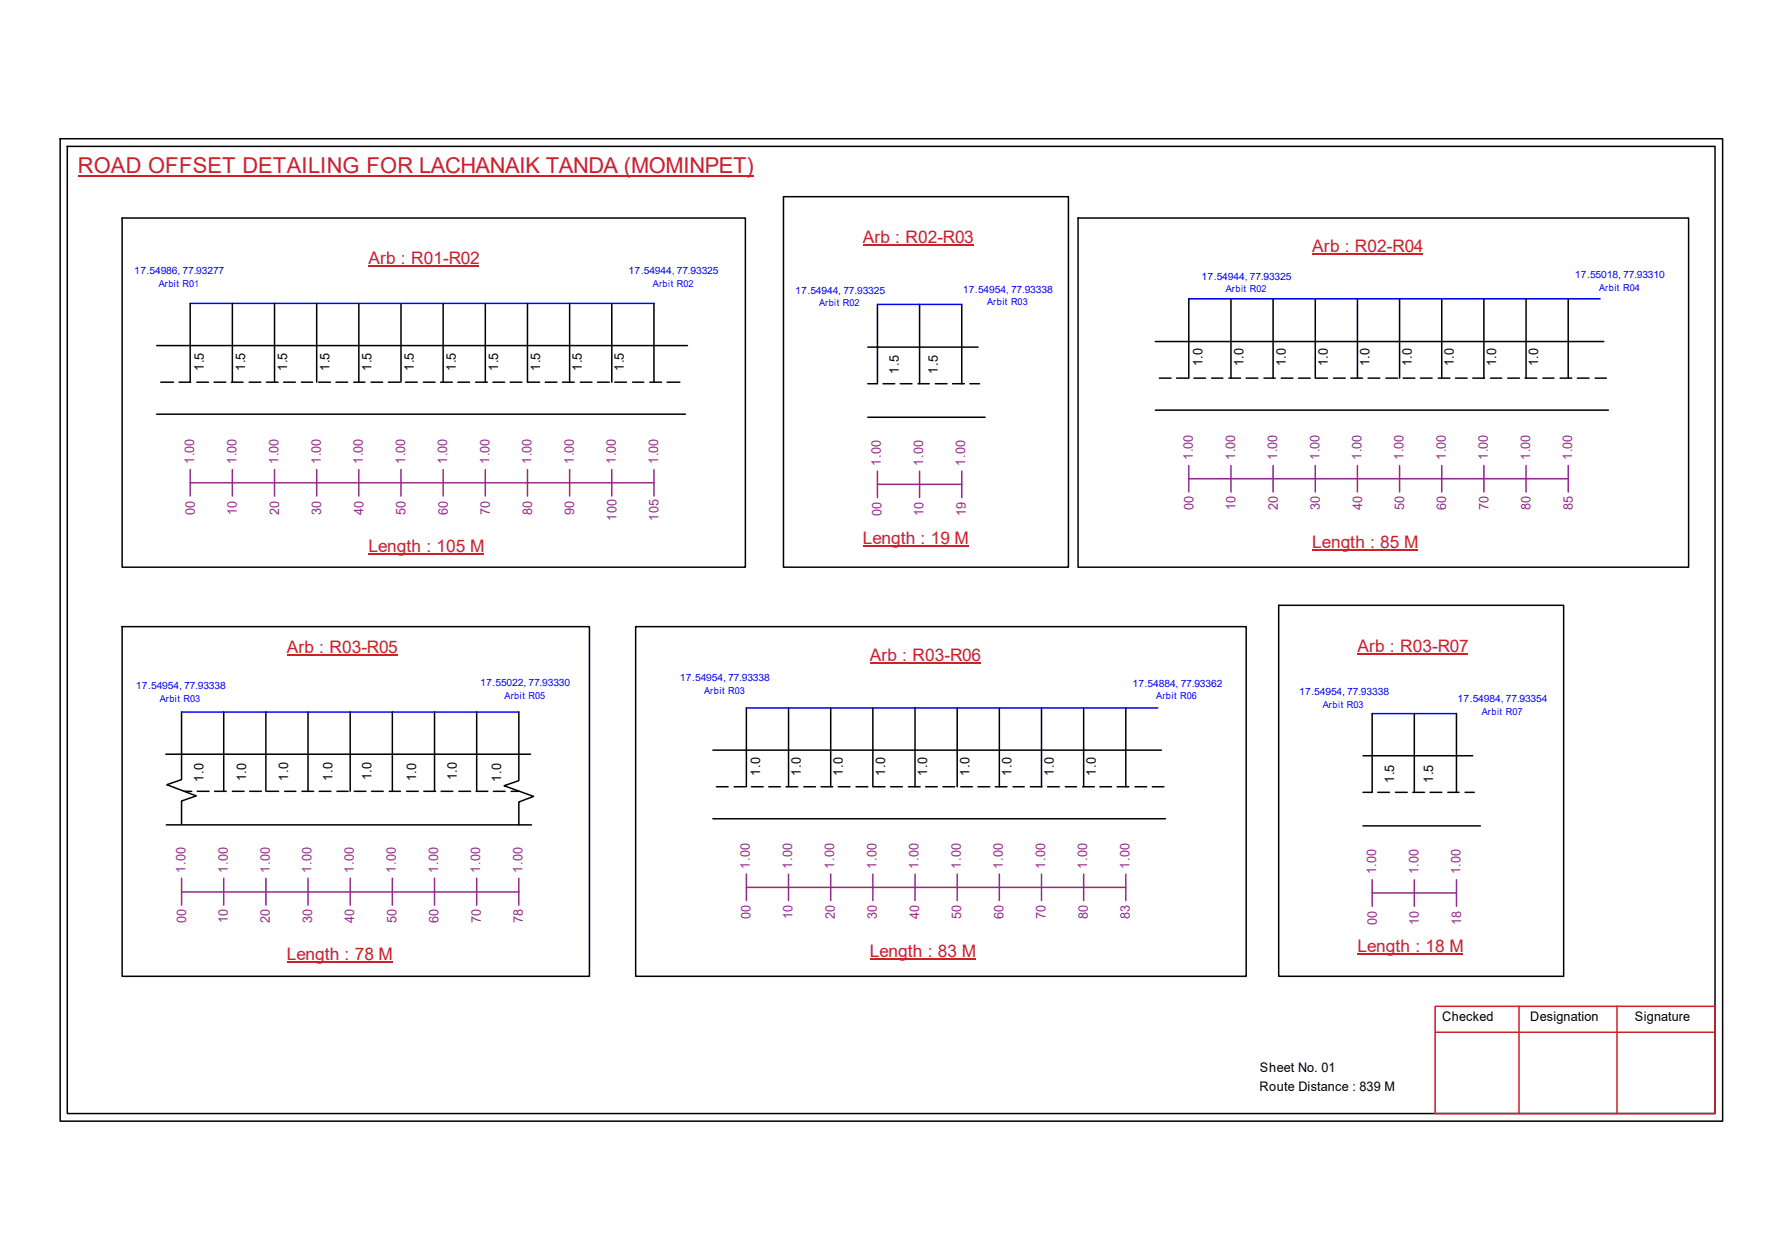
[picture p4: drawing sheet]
<svg xmlns="http://www.w3.org/2000/svg" width="297mm" height="210mm" viewBox="0 0 297 210" stroke-linecap="round" stroke-linejoin="round" font-family="sans-serif">
<defs><g id="words">
<text font-size="3.6" fill="#cd2027" x="13" y="28.9">ROAD OFFSET DETAILING FOR LACHANAIK TANDA (MOMINPET)</text>
<g font-size="2.9" fill="#cd2027">
<text x="143.8" y="40.5">Arb : R02-R03</text>
<text x="218.7" y="42">Arb : R02-R04</text>
<text x="61.4" y="44">Arb : R01-R02</text>
<text x="61.4" y="92">Length : 105 M</text>
<text x="143.8" y="90.6">Length : 19 M</text>
<text x="218.7" y="91.4">Length : 85 M</text>
<text x="47.8" y="108.7">Arb : R03-R05</text>
<text x="145" y="110.2">Arb : R03-R06</text>
<text x="226.3" y="108.5">Arb : R03-R07</text>
<text x="47.8" y="159.9">Length : 78 M</text>
<text x="145" y="159.4">Length : 83 M</text>
<text x="226.3" y="158.7">Length : 18 M</text>
</g>
<g font-size="2.2">
<text x="34" y="61.8" transform="rotate(-90 34 61.8)">1.5</text>
<text x="40.8" y="61.8" transform="rotate(-90 40.8 61.8)">1.5</text>
<text x="47.9" y="61.8" transform="rotate(-90 47.9 61.8)">1.5</text>
<text x="54.9" y="61.8" transform="rotate(-90 54.9 61.8)">1.5</text>
<text x="61.9" y="61.8" transform="rotate(-90 61.9 61.8)">1.5</text>
<text x="69" y="61.8" transform="rotate(-90 69 61.8)">1.5</text>
<text x="76" y="61.8" transform="rotate(-90 76 61.8)">1.5</text>
<text x="83" y="61.8" transform="rotate(-90 83 61.8)">1.5</text>
<text x="90" y="61.8" transform="rotate(-90 90 61.8)">1.5</text>
<text x="97" y="61.8" transform="rotate(-90 97 61.8)">1.5</text>
<text x="104" y="61.8" transform="rotate(-90 104 61.8)">1.5</text>
<text x="149.8" y="62.2" transform="rotate(-90 149.8 62.2)">1.5</text>
<text x="156.3" y="62.2" transform="rotate(-90 156.3 62.2)">1.5</text>
<text x="200.4" y="61" transform="rotate(-90 200.4 61)">1.0</text>
<text x="207.3" y="61" transform="rotate(-90 207.3 61)">1.0</text>
<text x="214.3" y="61" transform="rotate(-90 214.3 61)">1.0</text>
<text x="221.4" y="61" transform="rotate(-90 221.4 61)">1.0</text>
<text x="228.3" y="61" transform="rotate(-90 228.3 61)">1.0</text>
<text x="235.3" y="61" transform="rotate(-90 235.3 61)">1.0</text>
<text x="242.4" y="61" transform="rotate(-90 242.4 61)">1.0</text>
<text x="249.4" y="61" transform="rotate(-90 249.4 61)">1.0</text>
<text x="256.4" y="61" transform="rotate(-90 256.4 61)">1.0</text>
<text x="33.9" y="130.2" transform="rotate(-90 33.9 130.2)">1.0</text>
<text x="41" y="130.1" transform="rotate(-90 41 130.1)">1.0</text>
<text x="48" y="130" transform="rotate(-90 48 130)">1.0</text>
<text x="55.4" y="130" transform="rotate(-90 55.4 130)">1.0</text>
<text x="61.9" y="130" transform="rotate(-90 61.9 130)">1.0</text>
<text x="69.4" y="130.1" transform="rotate(-90 69.4 130.1)">1.0</text>
<text x="76.2" y="130" transform="rotate(-90 76.2 130)">1.0</text>
<text x="83.5" y="130.2" transform="rotate(-90 83.5 130.2)">1.0</text>
<text x="126.7" y="129.2" transform="rotate(-90 126.7 129.2)">1.0</text>
<text x="133.5" y="129.2" transform="rotate(-90 133.5 129.2)">1.0</text>
<text x="140.5" y="129.2" transform="rotate(-90 140.5 129.2)">1.0</text>
<text x="147.5" y="129.2" transform="rotate(-90 147.5 129.2)">1.0</text>
<text x="154.6" y="129.2" transform="rotate(-90 154.6 129.2)">1.0</text>
<text x="161.6" y="129.2" transform="rotate(-90 161.6 129.2)">1.0</text>
<text x="168.6" y="129.2" transform="rotate(-90 168.6 129.2)">1.0</text>
<text x="175.6" y="129.2" transform="rotate(-90 175.6 129.2)">1.0</text>
<text x="182.7" y="129.2" transform="rotate(-90 182.7 129.2)">1.0</text>
<text x="232.4" y="130.4" transform="rotate(-90 232.4 130.4)">1.5</text>
<text x="238.9" y="130.4" transform="rotate(-90 238.9 130.4)">1.5</text>
<text x="240.4" y="170.1">Checked</text>
<text x="255.1" y="170.1">Designation</text>
<text x="272.5" y="170.1">Signature</text>
<text x="210" y="178.6">Sheet No. 01</text>
<text x="209.9" y="181.7">Route Distance : 839 M</text>
</g>
<g font-size="2.2" fill="#93278f">
<text x="32.4" y="77.3" transform="rotate(-90 32.4 77.3)">1.00</text>
<text x="39.4" y="77.3" transform="rotate(-90 39.4 77.3)">1.00</text>
<text x="46.4" y="77.3" transform="rotate(-90 46.4 77.3)">1.00</text>
<text x="53.5" y="77.3" transform="rotate(-90 53.5 77.3)">1.00</text>
<text x="60.5" y="77.3" transform="rotate(-90 60.5 77.3)">1.00</text>
<text x="67.5" y="77.3" transform="rotate(-90 67.5 77.3)">1.00</text>
<text x="74.5" y="77.3" transform="rotate(-90 74.5 77.3)">1.00</text>
<text x="81.6" y="77.3" transform="rotate(-90 81.6 77.3)">1.00</text>
<text x="88.6" y="77.3" transform="rotate(-90 88.6 77.3)">1.00</text>
<text x="95.6" y="77.3" transform="rotate(-90 95.6 77.3)">1.00</text>
<text x="102.7" y="77.3" transform="rotate(-90 102.7 77.3)">1.00</text>
<text x="109.7" y="77.3" transform="rotate(-90 109.7 77.3)">1.00</text>
<text x="146.9" y="77.6" transform="rotate(-90 146.9 77.6)">1.00</text>
<text x="153.9" y="77.6" transform="rotate(-90 153.9 77.6)">1.00</text>
<text x="160.9" y="77.6" transform="rotate(-90 160.9 77.6)">1.00</text>
<text x="198.8" y="76.6" transform="rotate(-90 198.8 76.6)">1.00</text>
<text x="205.9" y="76.6" transform="rotate(-90 205.9 76.6)">1.00</text>
<text x="212.9" y="76.6" transform="rotate(-90 212.9 76.6)">1.00</text>
<text x="219.9" y="76.6" transform="rotate(-90 219.9 76.6)">1.00</text>
<text x="226.9" y="76.6" transform="rotate(-90 226.9 76.6)">1.00</text>
<text x="234" y="76.6" transform="rotate(-90 234 76.6)">1.00</text>
<text x="241" y="76.6" transform="rotate(-90 241 76.6)">1.00</text>
<text x="248" y="76.6" transform="rotate(-90 248 76.6)">1.00</text>
<text x="255.1" y="76.6" transform="rotate(-90 255.1 76.6)">1.00</text>
<text x="262.1" y="76.6" transform="rotate(-90 262.1 76.6)">1.00</text>
<text x="32.5" y="85.8" transform="rotate(-90 32.5 85.8)">00</text>
<text x="39.5" y="85.8" transform="rotate(-90 39.5 85.8)">10</text>
<text x="46.5" y="85.8" transform="rotate(-90 46.5 85.8)">20</text>
<text x="53.5" y="85.8" transform="rotate(-90 53.5 85.8)">30</text>
<text x="60.6" y="85.8" transform="rotate(-90 60.6 85.8)">40</text>
<text x="67.6" y="85.8" transform="rotate(-90 67.6 85.8)">50</text>
<text x="74.6" y="85.8" transform="rotate(-90 74.6 85.8)">60</text>
<text x="81.7" y="85.8" transform="rotate(-90 81.7 85.8)">70</text>
<text x="88.7" y="85.8" transform="rotate(-90 88.7 85.8)">80</text>
<text x="95.7" y="85.8" transform="rotate(-90 95.7 85.8)">90</text>
<text x="102.7" y="86.8" transform="rotate(-90 102.7 86.8)">100</text>
<text x="109.8" y="86.8" transform="rotate(-90 109.8 86.8)">105</text>
<text x="146.9" y="85.9" transform="rotate(-90 146.9 85.9)">00</text>
<text x="154" y="85.9" transform="rotate(-90 154 85.9)">10</text>
<text x="161" y="85.9" transform="rotate(-90 161 85.9)">19</text>
<text x="198.9" y="85" transform="rotate(-90 198.9 85)">00</text>
<text x="205.9" y="85" transform="rotate(-90 205.9 85)">10</text>
<text x="213" y="85" transform="rotate(-90 213 85)">20</text>
<text x="220" y="85" transform="rotate(-90 220 85)">30</text>
<text x="227" y="85" transform="rotate(-90 227 85)">40</text>
<text x="234.1" y="85" transform="rotate(-90 234.1 85)">50</text>
<text x="241.1" y="85" transform="rotate(-90 241.1 85)">60</text>
<text x="248.1" y="85" transform="rotate(-90 248.1 85)">70</text>
<text x="255.1" y="85" transform="rotate(-90 255.1 85)">80</text>
<text x="262.2" y="85" transform="rotate(-90 262.2 85)">85</text>
<text x="30.9" y="145.4" transform="rotate(-90 30.9 145.4)">1.00</text>
<text x="38" y="145.4" transform="rotate(-90 38 145.4)">1.00</text>
<text x="45" y="145.4" transform="rotate(-90 45 145.4)">1.00</text>
<text x="51.9" y="145.4" transform="rotate(-90 51.9 145.4)">1.00</text>
<text x="59" y="145.4" transform="rotate(-90 59 145.4)">1.00</text>
<text x="66" y="145.4" transform="rotate(-90 66 145.4)">1.00</text>
<text x="73" y="145.4" transform="rotate(-90 73 145.4)">1.00</text>
<text x="80" y="145.4" transform="rotate(-90 80 145.4)">1.00</text>
<text x="87.1" y="145.4" transform="rotate(-90 87.1 145.4)">1.00</text>
<text x="125" y="144.7" transform="rotate(-90 125 144.7)">1.00</text>
<text x="132" y="144.7" transform="rotate(-90 132 144.7)">1.00</text>
<text x="139.1" y="144.7" transform="rotate(-90 139.1 144.7)">1.00</text>
<text x="146.1" y="144.7" transform="rotate(-90 146.1 144.7)">1.00</text>
<text x="153.1" y="144.7" transform="rotate(-90 153.1 144.7)">1.00</text>
<text x="160.1" y="144.7" transform="rotate(-90 160.1 144.7)">1.00</text>
<text x="167.2" y="144.7" transform="rotate(-90 167.2 144.7)">1.00</text>
<text x="174.2" y="144.7" transform="rotate(-90 174.2 144.7)">1.00</text>
<text x="181.2" y="144.7" transform="rotate(-90 181.2 144.7)">1.00</text>
<text x="188.3" y="144.7" transform="rotate(-90 188.3 144.7)">1.00</text>
<text x="229.4" y="145.6" transform="rotate(-90 229.4 145.6)">1.00</text>
<text x="236.4" y="145.6" transform="rotate(-90 236.4 145.6)">1.00</text>
<text x="243.5" y="145.6" transform="rotate(-90 243.5 145.6)">1.00</text>
<text x="31" y="153.8" transform="rotate(-90 31 153.8)">00</text>
<text x="38" y="153.8" transform="rotate(-90 38 153.8)">10</text>
<text x="45" y="153.8" transform="rotate(-90 45 153.8)">20</text>
<text x="52" y="153.8" transform="rotate(-90 52 153.8)">30</text>
<text x="59.1" y="153.8" transform="rotate(-90 59.1 153.8)">40</text>
<text x="66.1" y="153.8" transform="rotate(-90 66.1 153.8)">50</text>
<text x="73.1" y="153.8" transform="rotate(-90 73.1 153.8)">60</text>
<text x="80.1" y="153.8" transform="rotate(-90 80.1 153.8)">70</text>
<text x="87.2" y="153.8" transform="rotate(-90 87.2 153.8)">78</text>
<text x="125.1" y="153.2" transform="rotate(-90 125.1 153.2)">00</text>
<text x="132.1" y="153.2" transform="rotate(-90 132.1 153.2)">10</text>
<text x="139.1" y="153.2" transform="rotate(-90 139.1 153.2)">20</text>
<text x="146.2" y="153.2" transform="rotate(-90 146.2 153.2)">30</text>
<text x="153.2" y="153.2" transform="rotate(-90 153.2 153.2)">40</text>
<text x="160.2" y="153.2" transform="rotate(-90 160.2 153.2)">50</text>
<text x="167.3" y="153.2" transform="rotate(-90 167.3 153.2)">60</text>
<text x="174.3" y="153.2" transform="rotate(-90 174.3 153.2)">70</text>
<text x="181.3" y="153.2" transform="rotate(-90 181.3 153.2)">80</text>
<text x="188.3" y="153.2" transform="rotate(-90 188.3 153.2)">83</text>
<text x="229.5" y="154.1" transform="rotate(-90 229.5 154.1)">00</text>
<text x="236.5" y="154.1" transform="rotate(-90 236.5 154.1)">10</text>
<text x="243.5" y="154.1" transform="rotate(-90 243.5 154.1)">18</text>
</g>
<g font-size="1.7" fill="#00f">
<text x="22.4" y="45.7">17.54986, 77.93277</text>
<text x="104.8" y="45.7">17.54944, 77.93325</text>
<text x="200.3" y="46.6">17.54944, 77.93325</text>
<text x="262.5" y="46.3">17.55018, 77.93310</text>
<text x="132.5" y="48.9">17.54944, 77.93325</text>
<text x="160.5" y="48.8">17.54954, 77.93338</text>
<text x="113.3" y="113.5">17.54954, 77.93338</text>
<text x="22.6" y="114.8">17.54954, 77.93338</text>
<text x="80" y="114.3">17.55022, 77.93330</text>
<text x="188.8" y="114.4">17.54884, 77.93362</text>
<text x="216.5" y="115.8">17.54954, 77.93338</text>
<text x="242.9" y="116.9">17.54984, 77.93354</text>
</g>
<g font-size="1.6" fill="#00f">
<text x="26.5" y="47.8">Arbit R01</text>
<text x="108.8" y="47.8">Arbit R02</text>
<text x="136.5" y="51.1">Arbit R02</text>
<text x="164.5" y="50.9">Arbit R03</text>
<text x="204.3" y="48.7">Arbit R02</text>
<text x="266.6" y="48.4">Arbit R04</text>
<text x="26.6" y="116.9">Arbit R03</text>
<text x="84.1" y="116.4">Arbit R05</text>
<text x="117.4" y="115.6">Arbit R03</text>
<text x="192.7" y="116.5">Arbit R06</text>
<text x="220.5" y="117.9">Arbit R03</text>
<text x="247" y="119">Arbit R07</text>
</g>
</g></defs>
<g fill="none" stroke="#000" stroke-width=".25">
<path d="M10 23.1h277.1v163.7h-277.1zM11.2 24.4h274.7v161.1h-274.7zM20.4 36.3h103.8v58.2h-103.8zM130.6 32.8h47.5v61.7h-47.5zM179.7 36.3h101.8v58.2h-101.8zM26.1 57.6h88.5M31.7 50.5v13.2M38.7 50.5v13.2M45.8 50.5v13.2M52.8 50.5v13.2M59.8 50.5v13.2M66.8 50.5v13.2"/>
<path d="M73.9 50.5v13.2M80.9 50.5v13.2M87.9 50.5v13.2M95 50.5v13.2M102 50.5v13.2M109 50.5v13.2M144.6 57.8h18.4M146.3 50.7v13.2M153.3 50.7v13.2M160.3 50.7v13.2M192.6 56.9h74.7M198.2 49.8v13.2"/>
<path d="M205.2 49.8v13.2M212.2 49.8v13.2M219.2 49.8v13.2M226.3 49.8v13.2M233.3 49.8v13.2M240.3 49.8v13.2M247.4 49.8v13.2M254.4 49.8v13.2M261.4 49.8v13.2M26.1 69h88.2M26.8 63.7h2.1M29.8 63.7h2"/>
<path d="M32.8 63.7h2M35.7 63.7h1.9M38.6 63.7h1.9M41.5 63.7h2M44.4 63.7h2M47.3 63.7h1.9M50.2 63.7h1.9M53.1 63.7h2M56 63.7h2M59 63.7h1.8M61.8 63.7h2M64.7 63.7h2"/>
<path d="M67.6 63.7h2M70.6 63.7h1.9M73.4 63.7h2M76.3 63.7h2M79.3 63.7h1.9M82.2 63.7h1.9M85 63.7h2M88 63.7h2M90.9 63.7h1.9M93.8 63.7h1.9M96.7 63.7h2M99.6 63.7h2"/>
<path d="M102.5 63.7h1.9M105.4 63.7h1.9M108.3 63.7h2M111.2 63.7h2.1M144.6 69.5h19.6M144.6 63.9h1.6M147.2 63.9h1.9M150.1 63.9h1.9M153 63.9h1.9M155.9 63.9h2M158.8 63.9h1.9M161.7 63.9h1.6"/>
<path d="M192.6 68.3h75.5M193.2 63h2M196.1 63h2M199 63h2M202 63h1.8M204.8 63h2M207.7 63h2M210.7 63h1.9M213.6 63h1.9M216.4 63h2M219.3 63h2M222.3 63h1.9"/>
<path d="M225.2 63h1.9M228 63h2M231 63h2M233.9 63h1.9M236.8 63h1.9M239.7 63h2M242.6 63h2M245.5 63h1.9M248.5 63h1.8M251.3 63h2M254.2 63h2M257.2 63h1.8"/>
<path d="M260.1 63h1.9M262.9 63h2M265.9 63h1.9M20.4 104.4h77.9v58.2h-77.9zM30.3 118.6v7M37.3 118.6v13.2M44.3 118.6v13.2M51.3 118.6v13.2M58.4 118.6v13.2M65.4 118.6v13.2M72.4 118.6v13.2M79.5 118.6v13.2"/>
<path d="M86.5 118.6v11.4l-2.5 .9 4.9 1.8-2.4 .9v3.8M106 104.4h101.7v58.2h-101.7zM124.4 117.9v13.2M131.4 117.9v13.2M138.5 117.9v13.2M145.5 117.9v13.2M152.5 117.9v13.2M159.6 117.9v13.2M166.6 117.9v13.2M173.6 117.9v13.2M180.6 117.9v13.2M187.7 117.9v13.2"/>
<path d="M213.1 100.8h47.5v61.8h-47.5zM228.7 118.9v13.1h-1.5M235.8 118.9v13.1M242.8 118.9v13.1M27.6 125.6h60.8M27.7 137.4h60.9M30.3 125.6v4.3l-2.5 .8 4.9 1.9-2.4 .8v3.8M30.7 131.8h1.3M32.9 131.8h1.9M35.8 131.8h1.9M38.7 131.8h2M41.6 131.8h2"/>
<path d="M44.5 131.8h1.9M47.5 131.8h1.8M50.3 131.8h2M53.2 131.8h2M56.2 131.8h1.8M59.1 131.8h1.9M61.9 131.8h2M64.9 131.8h1.9M67.8 131.8h1.9M70.7 131.8h1.9M73.5 131.8h2M76.5 131.8h1.9"/>
<path d="M79.4 131.8h1.9M82.3 131.8h1.9M85.2 131.8h1.3M118.8 125h74.8M118.8 136.4h75.5M119.4 131.1h2M122.4 131.1h1.8M125.3 131.1h1.9M128.1 131.1h2M131 131.1h2M134 131.1h1.9M136.9 131.1h1.9"/>
<path d="M139.7 131.1h2M142.7 131.1h1.9M145.6 131.1h1.9M148.5 131.1h1.9M151.4 131.1h2M154.3 131.1h1.9M157.2 131.1h1.9M160.1 131.1h2M163 131.1h2M165.9 131.1h1.9M168.9 131.1h1.8M171.7 131.1h2"/>
<path d="M174.6 131.1h2M177.6 131.1h1.8M180.5 131.1h1.9M183.3 131.1h2M186.2 131.1h2M189.2 131.1h1.9M192.1 131.1h1.9M227.2 125.9h18.3M227.2 137.6h19.6M229.7 132h1.9M232.6 132h2M235.5 132h1.9"/>
<path d="M238.4 132h1.9M241.3 132h1.9M244.2 132h1.5"/>
</g>
<path d="M239.2 167.6h46.7v17.9h-46.7zM239.2 172h46.7M253.2 167.6v17.9M269.5 167.6v17.9" fill="none" stroke="#cc1f26" stroke-width=".25"/>
<path d="M13 29.3h112.6" fill="none" stroke="#cd2027" stroke-width=".25"/>
<path d="M31.7 50.5h77.3M146.3 50.7h14M198.2 49.8h68.5M30.3 118.6h56.2M124.4 117.9h68.6M228.7 118.9h14.1" fill="none" stroke="#00f" stroke-width=".25"/>
<g fill="none" stroke="#93278f" stroke-width=".25">
<path d="M31.7 78.2v4.4M38.7 78.2v4.4M45.8 78.2v4.4M52.8 78.2v4.4M59.8 78.2v4.4M66.8 78.2v4.4M73.9 78.2v4.4M80.9 78.2v4.4M87.9 78.2v4.4M95 78.2v4.4M102 78.2v4.4M109 78.2v4.4"/>
<path d="M146.3 78.5v4.4M153.3 78.5v4.4M160.3 78.5v4.4M198.2 79.8h63.2M198.2 77.6v4.4M205.2 77.6v4.4M212.2 77.6v4.4M219.2 77.6v4.4M226.3 77.6v4.4M233.3 77.6v4.4M240.3 77.6v4.4M247.4 77.6v4.4"/>
<path d="M254.4 77.6v4.4M261.4 77.6v4.4M31.7 80.4h77.3M146.3 80.7h14M30.3 148.6h56.2M30.3 146.3v4.5M37.3 146.3v4.5M44.3 146.3v4.5M51.3 146.3v4.5M58.4 146.3v4.5M65.4 146.3v4.5M72.4 146.3v4.5"/>
<path d="M79.5 146.3v4.5M86.5 146.3v4.5M124.4 147.8h63.3M124.4 145.6v4.4M131.4 145.6v4.4M138.5 145.6v4.4M145.5 145.6v4.4M152.5 145.6v4.4M159.6 145.6v4.4M166.6 145.6v4.4M173.6 145.6v4.4M180.6 145.6v4.4"/>
<path d="M187.7 145.6v4.4M228.7 148.8h14.1M228.7 146.6v4.4M235.8 146.6v4.4M242.8 146.6v4.4"/>
</g>
<path d="M61.4 44.4h18.5M143.8 40.8h18.5M218.7 42.3h18.5M61.4 92.4h19.2M143.8 90.9h17.6M218.7 91.7h17.6M47.8 109.1h18.4M145 110.5h18.4M226.3 108.9h18.4M145 159.8h17.6M226.3 159h17.6M47.8 160.2h17.6" fill="none" stroke="#cd2027" stroke-width=".17"/>
<use href="#words"/>
</svg>
